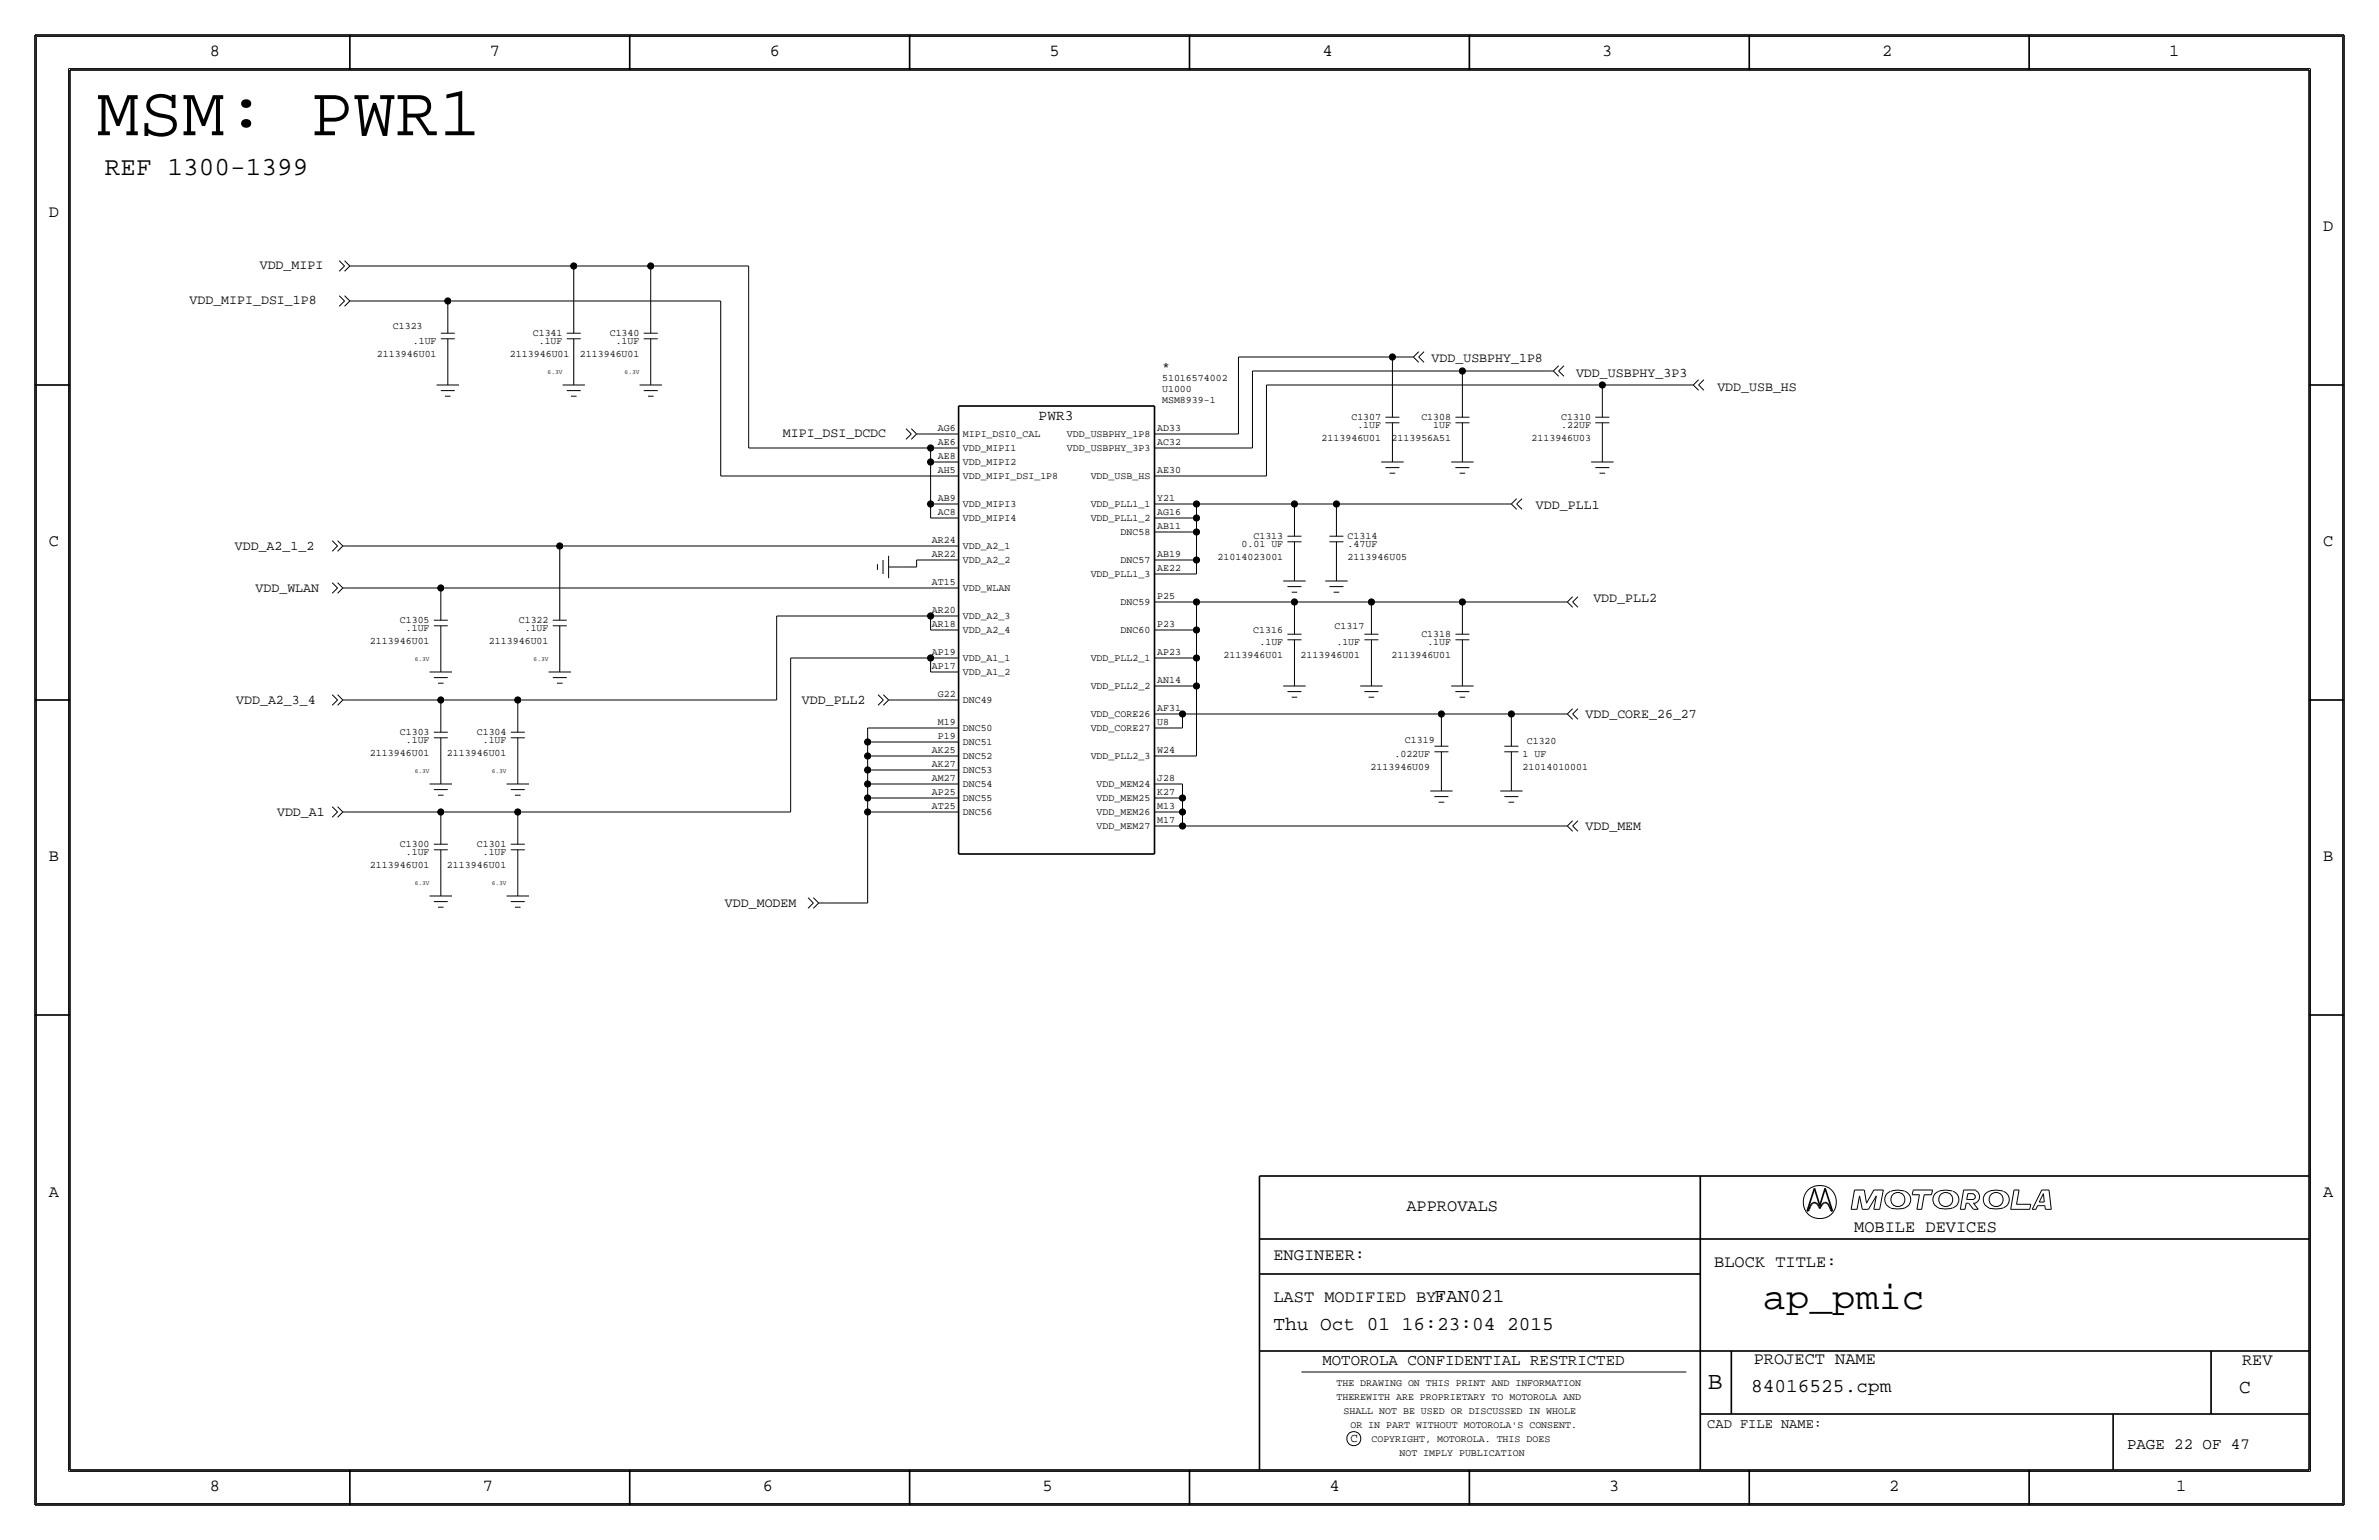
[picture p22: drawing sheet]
<svg xmlns="http://www.w3.org/2000/svg" width="432mm" height="279mm" viewBox="0 0 432 279" stroke-linecap="round" stroke-linejoin="round" font-family="sans-serif">
<defs><g id="words">
<text font-size="12.9" x="17.5" y="24.5">MSM: PWR1</text>
<text font-size="7" x="320" y="237.5">ap_pmic</text>
<text font-size="4.7" x="19" y="31.8">REF 1300-1399</text>
<text font-size="4.5" x="310" y="252.1">B</text>
<g font-size="3.5">
<text x="260.3" y="236.2">FAN021</text>
<text x="231.1" y="241.3">Thu Oct 01 16:23:04 2015</text>
<text x="317.9" y="252.6">84016525.cpm</text>
<text x="406.4" y="252.7">C</text>
</g>
<g font-size="3.1">
<text x="38.1" y="10.2">8</text>
<text x="88.9" y="10.2">7</text>
<text x="139.7" y="10.2">6</text>
<text x="190.5" y="10.2">5</text>
<text x="240" y="10.2">4</text>
<text x="290.8" y="10.2">3</text>
<text x="341.6" y="10.2">2</text>
<text x="393.7" y="10.2">1</text>
<text x="8.9" y="39.4">D</text>
<text x="421.6" y="41.9">D</text>
<text x="8.9" y="99.1">C</text>
<text x="421.6" y="99.1">C</text>
<text x="8.9" y="156.2">B</text>
<text x="421.6" y="156.2">B</text>
<text x="8.9" y="217.2">A</text>
<text x="255.3" y="219.7">APPROVALS</text>
<text x="421.6" y="217.2">A</text>
<text x="336.5" y="223.5">MOBILE DEVICES</text>
<text x="231.1" y="228.6">ENGINEER:</text>
<text x="311.2" y="229.9">BLOCK TITLE:</text>
<text x="231.1" y="236.2">LAST MODIFIED BY:</text>
<text x="318.3" y="247.5">PROJECT NAME</text>
<text x="407" y="247.6">REV</text>
<text x="38.1" y="270.5">8</text>
<text x="87.6" y="270.5">7</text>
<text x="138.4" y="270.5">6</text>
<text x="189.2" y="270.5">5</text>
<text x="241.3" y="270.5">4</text>
<text x="292.1" y="270.5">3</text>
<text x="342.9" y="270.5">2</text>
<text x="395" y="270.5">1</text>
</g>
<g font-size="2.9">
<text x="240" y="247.6">MOTOROLA CONFIDENTIAL RESTRICTED</text>
<text x="386.1" y="262.9">PAGE 22 OF 47</text>
</g>
<text font-size="2.6" x="188.5" y="76.2">PWR3</text>
<text font-size="2.5" x="309.9" y="259.1">CAD FILE NAME:</text>
<g font-size="2.4">
<text x="47.1" y="48.8">VDD_MIPI</text>
<text x="34.4" y="55.1">VDD_MIPI_DSI_1P8</text>
<text x="259.8" y="65.7">VDD_USBPHY_1P8</text>
<text x="210.9" y="67.3">*</text>
<text x="286.1" y="68.4">VDD_USBPHY_3P3</text>
<text x="311.7" y="70.9">VDD_USB_HS</text>
<text x="142.1" y="79.3">MIPI_DSI_DCDC</text>
<text x="278.8" y="92.4">VDD_PLL1</text>
<text x="42.6" y="99.7">VDD_A2_1_2</text>
<text x="46.4" y="107.5">VDD_WLAN</text>
<text x="289.2" y="109.3">VDD_PLL2</text>
<text x="42.9" y="127.7">VDD_A2_3_4</text>
<text x="145.5" y="127.8">VDD_PLL2</text>
<text x="287.8" y="130.3">VDD_CORE_26_27</text>
<text x="50.3" y="148.1">VDD_A1</text>
<text x="287.8" y="150.6">VDD_MEM</text>
<text x="131.6" y="164.6">VDD_MODEM</text>
</g>
<text font-size="2.3" x="245.1" y="261.6">C</text>
<g font-size="1.8">
<text x="71.3" y="59.7">C1323</text>
<text x="68.4" y="64.8">2113946U01</text>
<text x="74.9" y="62.5">.1UF</text>
<text x="92.6" y="64.8">2113946U01</text>
<text x="96.7" y="60.9">C1341</text>
<text x="97.8" y="62.5">.1UF</text>
<text x="105.3" y="64.8">2113946U01</text>
<text x="110.7" y="60.9">C1340</text>
<text x="111.7" y="62.5">.1UF</text>
<text x="210.9" y="69.1">51016574002</text>
<text x="210.9" y="71.1">U1000</text>
<text x="210.9" y="73.2">MSM8939-1</text>
<text x="245.3" y="76.2">C1307</text>
<text x="246.4" y="77.7">.1UF</text>
<text x="258" y="76.2">C1308</text>
<text x="260.2" y="77.7">1UF</text>
<text x="283.4" y="76.2">C1310</text>
<text x="283.4" y="77.7">.22UF</text>
<text x="170.2" y="83.3">AE8</text>
<text x="170.2" y="80.8">AE6</text>
<text x="170.2" y="78.2">AG6</text>
<text x="174.8" y="81.9">VDD_MIPI1</text>
<text x="174.8" y="79.3">MIPI_DSI0_CAL</text>
<text x="193.6" y="79.3">VDD_USBPHY_1P8</text>
<text x="193.6" y="81.9">VDD_USBPHY_3P3</text>
<text x="210.1" y="80.8">AC32</text>
<text x="210.1" y="78.2">AD33</text>
<text x="239.9" y="80">2113946U01</text>
<text x="252.6" y="80">2113956A51</text>
<text x="278" y="80">2113946U03</text>
<text x="170.2" y="85.9">AH5</text>
<text x="174.8" y="87">VDD_MIPI_DSI_1P8</text>
<text x="174.8" y="84.4">VDD_MIPI2</text>
<text x="198" y="87">VDD_USB_HS</text>
<text x="210.1" y="85.9">AE30</text>
<text x="170.2" y="93.5">AC8</text>
<text x="170.2" y="90.9">AB9</text>
<text x="174.8" y="94.6">VDD_MIPI4</text>
<text x="174.8" y="92">VDD_MIPI3</text>
<text x="198" y="92">VDD_PLL1_1</text>
<text x="198" y="94.6">VDD_PLL1_2</text>
<text x="210.1" y="93.5">AG16</text>
<text x="210.1" y="90.9">Y21</text>
<text x="169.2" y="101.1">AR22</text>
<text x="169.2" y="98.5">AR24</text>
<text x="174.8" y="99.7">VDD_A2_1</text>
<text x="203.4" y="97.1">DNC58</text>
<text x="210.1" y="96">AB11</text>
<text x="210.1" y="101.1">AB19</text>
<text x="221" y="101.6">21014023001</text>
<text x="225.3" y="99.3">0.01 UF</text>
<text x="227.5" y="97.8">C1313</text>
<text x="244.6" y="97.8">C1314</text>
<text x="244.6" y="99.3">.47UF</text>
<text x="244.6" y="101.6">2113946U05</text>
<text x="169.2" y="106.2">AT15</text>
<text x="174.8" y="107.3">VDD_WLAN</text>
<text x="174.8" y="102.2">VDD_A2_2</text>
<text x="198" y="104.7">VDD_PLL1_3</text>
<text x="203.4" y="102.2">DNC57</text>
<text x="210.1" y="103.6">AE22</text>
<text x="72.6" y="113">C1305</text>
<text x="94.2" y="113">C1322</text>
<text x="169.2" y="113.8">AR18</text>
<text x="169.2" y="111.2">AR20</text>
<text x="174.8" y="112.4">VDD_A2_3</text>
<text x="203.4" y="109.8">DNC59</text>
<text x="210.1" y="113.8">P23</text>
<text x="210.1" y="108.7">P25</text>
<text x="67.2" y="116.8">2113946U01</text>
<text x="73.6" y="114.6">.1UF</text>
<text x="88.7" y="116.8">2113946U01</text>
<text x="95.2" y="114.6">.1UF</text>
<text x="169.2" y="118.9">AP19</text>
<text x="174.8" y="120">VDD_A1_1</text>
<text x="174.8" y="114.9">VDD_A2_4</text>
<text x="198" y="120">VDD_PLL2_1</text>
<text x="203.4" y="114.9">DNC60</text>
<text x="210.1" y="118.9">AP23</text>
<text x="222.1" y="119.4">2113946U01</text>
<text x="227.5" y="114.9">C1316</text>
<text x="228.6" y="117.1">.1UF</text>
<text x="236.1" y="119.4">2113946U01</text>
<text x="242.2" y="114.1">C1317</text>
<text x="242.6" y="117.1">.1UF</text>
<text x="252.6" y="119.4">2113946U01</text>
<text x="258" y="115.6">C1318</text>
<text x="259.1" y="117.1">.1UF</text>
<text x="169.2" y="121.4">AP17</text>
<text x="174.8" y="122.5">VDD_A1_2</text>
<text x="198" y="125.1">VDD_PLL2_2</text>
<text x="210.1" y="124">AN14</text>
<text x="170.2" y="131.6">M19</text>
<text x="170.2" y="126.5">G22</text>
<text x="174.8" y="127.6">DNC49</text>
<text x="198" y="130.1">VDD_CORE26</text>
<text x="210.1" y="131.6">U8</text>
<text x="210.1" y="129">AF31</text>
<text x="67.2" y="137.2">2113946U01</text>
<text x="72.6" y="133.3">C1303</text>
<text x="73.6" y="134.9">.1UF</text>
<text x="81.1" y="137.2">2113946U01</text>
<text x="86.5" y="133.4">C1304</text>
<text x="87.6" y="134.9">.1UF</text>
<text x="169.2" y="136.6">AK25</text>
<text x="170.2" y="134.1">P19</text>
<text x="174.8" y="137.8">DNC52</text>
<text x="174.8" y="135.2">DNC51</text>
<text x="174.8" y="132.7">DNC50</text>
<text x="198" y="137.8">VDD_PLL2_3</text>
<text x="198" y="132.7">VDD_CORE27</text>
<text x="210.1" y="136.7">W24</text>
<text x="253.1" y="137.4">.022UF</text>
<text x="255" y="134.8">C1319</text>
<text x="276.4" y="137.4">1 UF</text>
<text x="277.1" y="135">C1320</text>
<text x="169.2" y="141.7">AM27</text>
<text x="169.2" y="139.2">AK27</text>
<text x="174.8" y="140.3">DNC53</text>
<text x="174.8" y="142.8">DNC54</text>
<text x="199" y="142.8">VDD_MEM24</text>
<text x="210.1" y="141.7">J28</text>
<text x="248.8" y="139.7">2113946U09</text>
<text x="276.4" y="139.7">21014010001</text>
<text x="169.2" y="146.8">AT25</text>
<text x="169.2" y="144.3">AP25</text>
<text x="174.8" y="147.9">DNC56</text>
<text x="174.8" y="145.4">DNC55</text>
<text x="199" y="147.9">VDD_MEM26</text>
<text x="199" y="145.4">VDD_MEM25</text>
<text x="210.1" y="149.4">M17</text>
<text x="210.1" y="146.8">M13</text>
<text x="210.1" y="144.3">K27</text>
<text x="72.6" y="153.7">C1300</text>
<text x="73.6" y="155.2">.1UF</text>
<text x="86.5" y="153.7">C1301</text>
<text x="87.6" y="155.2">.1UF</text>
<text x="199" y="150.5">VDD_MEM27</text>
<text x="67.2" y="157.5">2113946U01</text>
<text x="81.1" y="157.5">2113946U01</text>
<text x="242.6" y="251.5">THE DRAWING ON THIS PRINT AND INFORMATION</text>
<text x="242.6" y="254">THEREWITH ARE PROPRIETARY TO MOTOROLA AND</text>
<text x="243.8" y="256.5">SHALL NOT BE USED OR DISCUSSED IN WHOLE</text>
<text x="245.1" y="259.1">OR IN PART WITHOUT MOTOROLA'S CONSENT.</text>
<text x="248.9" y="261.6">COPYRIGHT, MOTOROLA. THIS DOES</text>
<text x="254" y="264.2">NOT IMPLY PUBLICATION</text>
</g>
<g font-size="1.1">
<text x="99.4" y="67.8">6.3V</text>
<text x="113.4" y="67.8">6.3V</text>
<text x="75.3" y="119.9">6.3V</text>
<text x="96.9" y="119.9">6.3V</text>
<text x="75.3" y="140.2">6.3V</text>
<text x="89.2" y="140.2">6.3V</text>
<text x="75.3" y="160.5">6.3V</text>
<text x="89.2" y="160.5">6.3V</text>
</g>
</g></defs>
<g fill="none" stroke="#000" stroke-width=".18">
<path d="M6.6 6.6h418.6zM6.6 6.6v266.2zM12.4 12.4v254.6zM12.4 12.4h407zM419.4 12.4v254.6zM425.2 6.6v266.2zM61.6 53.6l.9 1zM61.6 47.3l.9 1zM62.5 54.6l-.9 1zM62.5 53.6l1 1zM62.5 48.3l-.9 .9zM62.5 47.3l1 1z"/>
<path d="M63.5 54.6l-1 1zM63.5 54.6h1.3zM63.5 48.3l-1 .9zM63.5 48.3h1.3zM64.8 48.3h39.3zM64.8 54.6h16.5zM81.3 54.6h49.5zM81.3 54.6v1.3zM81.3 55.9v4.6zM104.1 48.3h14zM104.1 48.3v7.6zM104.1 55.9v4.6z"/>
<path d="M118.1 48.3h17.8zM118.1 48.3v7.6zM118.1 55.9v4.6zM130.8 54.6v31.8zM135.9 48.3v33zM79.2 69.8h4.1zM80 61.5h2.5zM80 70.9h2.5zM80 60.5h2.6zM80.8 71.9h1zM81.3 66v1.3zM81.3 61.5v4.5z"/>
<path d="M81.3 67.3v2.5zM102.1 69.8h4.1zM102.9 61.5h2.5zM102.9 70.9h2.5zM102.9 60.5h2.5zM103.6 71.9h1zM104.1 66v1.3zM104.1 61.5v4.5zM104.1 67.3v2.5zM116.1 69.8h4zM116.8 61.5h2.6zM116.8 70.9h2.6z"/>
<path d="M116.8 60.5h2.6zM117.6 71.9h1zM118.1 66v1.3zM118.1 61.5v4.5zM118.1 67.3v2.5zM164.4 77.8l1 .9zM165.4 78.7l-1 1zM165.4 77.8l1 .9zM166.4 78.7l-1 1zM166.4 78.7h1.2zM167.6 78.7h3.8zM171.4 78.7h2.6z"/>
<path d="M209.6 78.7h2.5zM212.1 78.7h12.7zM224.8 64.8v13.9zM224.8 64.8h27.9zM227.3 67.3v14zM227.3 67.3h38.1zM229.9 69.8v16.6zM229.9 69.8h60.9zM251.5 75.7h2.5zM251.5 76.7h2.5zM252.7 64.8h2.6zM252.7 64.8v6.3z"/>
<path d="M252.7 76.7v4.6zM252.7 71.1v4.6zM255.3 64.8h1.2zM256.5 64.8l1 .9zM257.5 64.8l1 .9zM257.5 63.8l-1 1zM258.5 63.8l-1 1zM264.2 75.7h2.5zM264.2 76.7h2.5zM265.4 67.3h15.3zM265.4 67.3v3.8zM265.4 76.7v4.6z"/>
<path d="M265.4 71.1v4.6zM280.7 67.3h1.2zM281.9 67.3l1-1zM281.9 67.3l1 1zM282.9 67.3l1 1zM282.9 67.3l1-1zM289.6 75.7h2.5zM289.6 76.7h2.5zM290.8 69.8h15.3zM290.8 69.8v1.3zM290.8 76.7v4.6zM290.8 71.1v4.6z"/>
<path d="M306.1 69.8h1.2zM307.3 69.8l1 1zM308.3 69.8l1 1zM308.3 68.9l-1 .9zM309.3 68.9l-1 .9zM60.3 98.1l1 1zM61.3 98.1l.9 1zM62.2 99.1l-.9 .9zM62.2 99.1h1.3zM63.5 99.1h38.1zM101.6 99.1h69.8zM101.6 99.1v8.8z"/>
<path d="M130.8 86.4h40.6zM135.9 81.3h33zM168.9 81.3h2.5zM168.9 81.3v2.5zM168.9 83.8h2.5zM168.9 83.8v7.6zM168.9 91.4v2.6zM168.9 91.4h2.5zM168.9 94h2.5zM171.4 99.1h2.6zM171.4 81.3h2.6zM171.4 83.8h2.6z"/>
<path d="M171.4 94h2.6zM171.4 91.4h2.6zM171.4 86.4h2.6zM209.6 86.4h2.5zM209.6 96.5h2.5zM209.6 94h2.5zM209.6 91.4h2.5zM209.6 81.3h2.5zM212.1 94h5.1zM212.1 86.4h17.8zM212.1 81.3h15.2zM212.1 91.4h5.1z"/>
<path d="M212.1 96.5h5.1zM217.2 91.4h17.7zM217.2 91.4v2.6zM217.2 94v2.5zM217.2 96.5v5.1zM233.7 98.3h2.5zM233.7 97.3h2.5zM234.9 91.4h7.7zM234.9 91.4v1.3zM234.9 98.3v4.6zM234.9 92.7v4.6zM241.3 98.3h2.5z"/>
<path d="M241.3 97.3h2.5zM242.6 91.4h30.4zM242.6 91.4v1.3zM242.6 98.3v4.6zM242.6 92.7v4.6zM250.7 83.8h4.1zM251.5 84.8h2.5zM252.2 85.9h1zM252.7 81.3v2.5zM263.4 83.8h4.1zM264.2 84.8h2.5zM264.9 85.9h1z"/>
<path d="M265.4 81.3v2.5zM273 91.4h1.3zM274.3 91.4l1 1zM274.3 91.4l1-.9zM275.3 91.4l1 1zM275.3 91.4l1-.9zM288.8 83.8h4.1zM289.6 84.8h2.5zM290.3 85.9h1zM290.8 81.3v2.5zM60.3 105.7l1 1zM60.3 100l1-.9z"/>
<path d="M61.3 106.7l-1 .9zM61.3 105.7l.9 1zM62.2 106.7l-.9 .9zM62.2 106.7h1.3zM63.5 106.7h16.5zM78.7 113.5h2.6zM78.7 112.5h2.6zM80 106.7h91.4zM80 118.1v1.3zM80 106.7v1.2zM80 113.5v4.6zM80 107.9v4.6z"/>
<path d="M80 119.4v2.5zM100.3 112.5h2.6zM100.3 113.5h2.6zM101.6 118.1v1.3zM101.6 119.4v2.5zM101.6 113.5v4.6zM101.6 107.9v4.6zM141 111.8h27.9zM141 111.8v15.2zM143.5 119.4v27.9zM143.5 119.4h25.4zM159.3 102.4v1z"/>
<path d="M160.3 101.6v2.5zM161.3 102.9h2.5zM161.3 100.8v4.1zM163.8 102.9h2.6zM166.4 101.6h5zM166.4 101.6v1.3zM168.9 111.8v2.5zM168.9 111.8h2.5zM168.9 114.3h2.5zM168.9 119.4v2.5zM168.9 119.4h2.5zM171.4 101.6h2.6z"/>
<path d="M171.4 106.7h2.6zM171.4 111.8h2.6zM171.4 114.3h2.6zM171.4 119.4h2.6zM209.6 101.6h2.5zM209.6 114.3h2.5zM209.6 109.2h2.5zM209.6 104.1h2.5zM209.6 119.4h2.5zM212.1 109.2h5.1zM212.1 114.3h5.1zM212.1 119.4h5.1z"/>
<path d="M212.1 101.6h5.1zM212.1 104.1h5.1zM217.2 101.6v2.5zM217.2 109.2h17.7zM217.2 109.2v5.1zM217.2 114.3v5.1zM217.2 119.4v5.1zM232.9 105.4h4.1zM233.7 106.4h2.5zM233.7 116.1h2.5zM233.7 115.1h2.5zM234.4 107.4h1.1z"/>
<path d="M234.9 109.2h14zM234.9 109.2v1.3zM234.9 102.9v2.5zM234.9 116.1v4.6zM234.9 110.5v4.6zM240.5 105.4h4.1zM241.3 106.4h2.5zM242.1 107.4h1zM242.6 102.9v2.5zM247.6 115.1h2.6zM247.7 116.1h2.5zM248.9 109.2v1.3z"/>
<path d="M248.9 116.1v4.6zM248.9 110.5v4.6zM248.9 109.2h16.5zM264.2 115.1h2.5zM264.2 116.1h2.5zM265.4 109.2h17.8zM265.4 109.2v1.3zM265.4 116.1v4.6zM265.4 110.5v4.6zM283.2 109.2h1.3zM284.5 109.2l.9-.9zM284.5 109.2l.9 1z"/>
<path d="M285.4 109.2l1 1zM285.4 109.2l1-.9zM60.3 126l1 1zM60.3 128l1-1zM61.3 126l.9 1zM62.2 127l-.9 1zM62.2 127h1.3zM63.5 127h16.5zM78 121.9h4zM78.7 122.9h2.6zM78.7 133.9h2.6zM78.7 132.8h2.6z"/>
<path d="M79.5 124h1zM80 127h14zM80 138.4v1.3zM80 127v1.3zM80 133.9v4.5zM80 128.3v4.5zM80 139.7v2.5zM92.7 132.8h2.5zM92.7 133.9h2.5zM94 138.4v1.3zM94 127v1.3zM94 139.7v2.5z"/>
<path d="M94 133.9v4.5zM94 128.3v4.5zM94 127h47zM99.6 121.9h4zM100.3 122.9h2.6zM101.1 124h1zM157.5 139.7v2.5zM157.5 137.2v2.5zM157.5 134.6v2.6zM157.5 132.1v2.5zM157.5 139.7h13.9zM157.5 137.2h13.9z"/>
<path d="M157.5 134.6h13.9zM157.5 132.1h13.9zM159.4 126l.9 1zM160.3 127l-.9 1zM160.3 126l1 1zM161.3 127l-1 1zM161.3 127h1.3zM162.6 127h8.8zM168.9 121.9h2.5zM171.4 127h2.6zM171.4 121.9h2.6zM171.4 134.6h2.6z"/>
<path d="M171.4 132.1h2.6zM171.4 137.2h2.6zM171.4 139.7h2.6zM209.6 124.5h2.5zM209.6 129.5h2.5zM209.6 137.2h2.5zM209.6 132.1h2.5zM212.1 124.5h5.1zM212.1 132.1h2.5zM212.1 137.2h5.1zM212.1 129.5h2.5zM214.6 129.5h47z"/>
<path d="M214.6 129.5v2.6zM217.2 124.5v12.7zM232.9 124.5h4.1zM233.7 125.5h2.5zM234.4 126.5h1.1zM234.9 120.7v1.2zM234.9 121.9v2.6zM246.9 124.5h4.1zM247.7 125.5h2.5zM248.4 126.5h1zM248.9 120.7v1.2zM248.9 121.9v2.6z"/>
<path d="M260.3 135.4h2.6zM260.4 136.4h2.5zM261.6 129.5h12.7zM261.6 129.5v1.3zM261.6 136.4v4.6zM261.6 130.8v4.6zM263.4 124.5h4.1zM264.2 125.5h2.5zM264.9 126.5h1zM265.4 120.7v1.2zM265.4 121.9v2.6zM273 136.4h2.6z"/>
<path d="M273.1 135.4h2.5zM274.3 129.5h8.9zM274.3 129.5v1.3zM274.3 136.4v4.6zM274.3 130.8v4.6zM283.2 129.5h1.3zM284.5 129.5l.9 1zM285.4 129.5l1 1zM285.4 128.6l-.9 .9zM286.4 128.6l-1 .9zM60.3 146.4l1 .9zM61.3 147.3l-1 1z"/>
<path d="M61.3 146.4l.9 .9zM62.2 147.3l-.9 1zM62.2 147.3h1.3zM63.5 147.3h16.5zM78 142.2h4zM78.7 154.2h2.6zM78.7 143.3h2.6zM78.7 153.2h2.6zM79.5 144.3h1zM80 147.3h14zM80 158.8v1.2zM80 147.3v1.3z"/>
<path d="M80 154.2v4.6zM80 148.6v4.6zM91.9 142.2h4.1zM92.7 153.2h2.5zM92.7 154.2h2.5zM92.7 143.3h2.5zM93.5 144.3h1zM94 158.8v1.2zM94 147.3h49.5zM94 147.3v1.3zM94 154.2v4.6zM94 148.6v4.6z"/>
<path d="M157.5 147.3v16.5zM157.5 144.8v2.5zM157.5 142.2v2.6zM157.5 147.3h13.9zM157.5 144.8h13.9zM157.5 142.2h13.9zM171.4 142.2h2.6zM171.4 147.3h2.6zM171.4 144.8h2.6zM209.6 142.2h2.5zM209.6 144.8h2.5zM209.6 147.3h2.5z"/>
<path d="M209.6 149.9h2.5zM212.1 149.9h2.5zM212.1 147.3h2.5zM212.1 144.8h2.5zM212.1 142.2h2.5zM214.6 149.9h68.6zM214.6 147.3v2.6zM214.6 144.8v2.5zM214.6 142.2v2.6zM259.6 143.5h4.1zM260.4 144.5h2.5zM261.1 145.5h1z"/>
<path d="M261.6 141v2.5zM272.3 143.5h4.1zM273.1 144.5h2.5zM273.8 145.5h1zM274.3 141v2.5zM283.2 149.9h1.3zM284.5 149.9l.9-1zM284.5 149.9l.9 .9zM285.4 149.9l1 .9zM285.4 149.9l1-1zM78 162.6h4zM78.7 163.6h2.6z"/>
<path d="M79.5 164.6h1zM80 160v2.6zM91.9 162.6h4.1zM92.7 163.6h2.5zM93.5 164.6h1zM94 160v2.6zM146.7 162.9l.9 .9zM147.6 163.8l-.9 1zM147.6 162.9l1 .9zM148.6 163.8l-1 1zM148.6 163.8h1.3zM149.9 163.8h7.6z"/>
<path d="M336 219.4h1.1zM336.6 215.9h1.8zM336.6 215.9l-.6 3.5zM337.5 217l-.4 2.4zM337.5 217l.5 2.4zM338 219.4h1.1zM338.4 215.9l.4 2.4zM340.1 219.4h1.1zM340.1 215.9h1.7zM340.1 215.9l-1.3 2.4zM340.6 217l-1.5 2.4zM340.6 217l-.5 2.4z"/>
<path d="M341.8 215.9l-.6 3.5zM343.1 216.2a1.6 1.6 0 0 0-1 1.5 1.6 1.6 0 0 0 1.1 1.5M345.7 216.1h-.2a4 4 0 0 0-2.3 .1M345.7 216.2a1.59 1.59 0 0 1 1.1 1.5 1.59 1.59 0 0 1-1.1 1.5 5.1 5.1 0 0 1-2.5 0M347.1 216.8h1.3zM347.3 215.9l-.2 .9zM347.3 215.9h3.5zM347.9 219.4h.9zM348.4 216.8l-.5 2.6zM349.2 216.8l-.4 2.6zM349.2 216.8h1.4zM350.8 215.9l-.2 .9z"/>
<path d="M354.4 216.1a3.1 3.1 0 0 0-3.3 .7 1.62 1.62 0 0 0 .8 2.4M354.4 219.2a5.1 5.1 0 0 1-2.5 0M354.5 216.2a1.59 1.59 0 0 1 1 1.5 1.59 1.59 0 0 1-1 1.5M355.8 219.4h.9zM356.4 215.9l-.6 3.5zM356.4 215.9h2.2zM356.9 218.3l-.2 1.1zM356.9 218.3h.4zM357 217.6h1.2zM357.2 216.6l-.2 1zM357.2 216.6h1zM357.3 218.3l.9 1.1z"/>
<path d="M358.1 216.7a.5 .5 0 0 1 .4 .4 .5 .5 0 0 1-.4 .5M358.2 219.4h.9zM358.2 218.3l.9 1.1zM358.2 218.3h.4zM358.5 216a1.24 1.24 0 0 1 .8 1.1 1.24 1.24 0 0 1-.8 1.2M363.5 216.1a3.1 3.1 0 0 0-3.3 .7 1.62 1.62 0 0 0 .8 2.4M363.6 219.2a5.1 5.1 0 0 1-2.6 0M363.6 216.2a1.59 1.59 0 0 1 1.1 1.5 1.59 1.59 0 0 1-1.1 1.5M364.9 219.4h3.5zM365.6 215.9l-.7 3.5zM365.6 215.9h.9zM366 218.5h2.6z"/>
<path d="M366.5 215.9l-.5 2.6zM368.6 218.5l-.2 .9zM368.9 219.4h.6zM369.8 218.7h1.3zM369.8 218.7l-.3 .7zM370.1 218.1h.9zM370.6 215.9l-1.7 3.5zM370.6 215.9h1.3zM370.9 216.6l-.8 1.5zM370.9 216.6l.1 1.5zM371.1 218.7l.1 .7zM371.2 219.4h1.1z"/>
<path d="M371.9 215.9l.4 3.5zM236.2 248.9h69.9zM6.6 272.8h418.6zM12.4 267h407z"/>
<circle cx="330.3" cy="218.1" r="3"/>
<circle cx="344.5" cy="217.6" r="1.28"/>
<circle cx="353.2" cy="217.6" r="1.28"/>
<circle cx="362.3" cy="217.6" r="1.28"/>
<circle cx="245.7" cy="261" r="1.28"/>
</g>
<g fill="#000" stroke="#000" stroke-width=".18">
<circle cx="81.3" cy="54.6" r=".56"/>
<circle cx="104.1" cy="48.3" r=".56"/>
<circle cx="118.1" cy="48.3" r=".56"/>
<circle cx="252.7" cy="64.8" r=".56"/>
<circle cx="265.4" cy="67.3" r=".56"/>
<circle cx="290.8" cy="69.8" r=".56"/>
<circle cx="101.6" cy="99.1" r=".56"/>
<circle cx="168.9" cy="83.8" r=".56"/>
<circle cx="168.9" cy="91.4" r=".56"/>
<circle cx="168.9" cy="81.3" r=".56"/>
<circle cx="217.2" cy="96.5" r=".56"/>
<circle cx="217.2" cy="91.4" r=".56"/>
<circle cx="217.2" cy="94" r=".56"/>
<circle cx="234.9" cy="91.4" r=".56"/>
<circle cx="242.6" cy="91.4" r=".56"/>
<circle cx="80" cy="106.7" r=".56"/>
<circle cx="168.9" cy="119.4" r=".56"/>
<circle cx="168.9" cy="111.8" r=".56"/>
<circle cx="217.2" cy="114.3" r=".56"/>
<circle cx="217.2" cy="109.2" r=".56"/>
<circle cx="217.2" cy="101.6" r=".56"/>
<circle cx="217.2" cy="119.4" r=".56"/>
<circle cx="234.9" cy="109.2" r=".56"/>
<circle cx="248.9" cy="109.2" r=".56"/>
<circle cx="265.4" cy="109.2" r=".56"/>
<circle cx="80" cy="127" r=".56"/>
<circle cx="94" cy="127" r=".56"/>
<circle cx="157.5" cy="139.7" r=".56"/>
<circle cx="157.5" cy="137.2" r=".56"/>
<circle cx="157.5" cy="134.6" r=".56"/>
<circle cx="214.6" cy="129.5" r=".56"/>
<circle cx="217.2" cy="124.5" r=".56"/>
<circle cx="261.6" cy="129.5" r=".56"/>
<circle cx="274.3" cy="129.5" r=".56"/>
<circle cx="80" cy="147.3" r=".56"/>
<circle cx="94" cy="147.3" r=".56"/>
<circle cx="157.5" cy="144.8" r=".56"/>
<circle cx="157.5" cy="142.2" r=".56"/>
<circle cx="157.5" cy="147.3" r=".56"/>
<circle cx="214.6" cy="144.8" r=".56"/>
<circle cx="214.6" cy="149.9" r=".56"/>
<circle cx="214.6" cy="147.3" r=".56"/>
</g>
<g fill="none" stroke="#000" stroke-width=".3">
<path d="M6.3 6.4v266.7zM6.4 6.4h419zM12.7 12.7h406.4zM12.7 12.7v254zM63.5 6.4v6.3zM114.3 6.4v6.3zM165.1 6.4v6.3zM215.9 6.3v6.4zM266.7 6.4v6.3zM317.5 6.4v6.3zM368.3 6.4v6.3zM419.1 12.7v254z"/>
<path d="M425.4 6.4v266.7zM6.3 69.8h6.4zM174 73.7h35.6zM174 73.7v81.2zM209.5 73.7v81.2zM419.1 69.8h6.3zM6.3 127h6.4zM419.1 127h6.3zM174 154.9h35.6zM6.3 184.1h6.4zM419.1 184.1h6.3zM228.6 213.4v53.3z"/>
<path d="M228.6 213.4h190.5zM308.6 213.4v53.3zM328 219.7h.2zM328.4 219.4l-.2 .3zM328.6 218.8l-.2 .6zM328.8 218.5l-.2 .3zM329 218.3l.2-.1zM329 218.3l-.2 .2zM329.2 218.2h.2zM329.3 215.6l-1.3 4.1zM329.3 215.6l1 3.1zM329.4 218.2l.2 .1z"/>
<path d="M329.6 218.3l.3 .2zM329.9 218.5l.2 .3zM330.1 218.8l.2 .5zM330.5 218.8l-.2 .5zM330.8 218.5l-.3 .3zM331 218.3l-.2 .2zM331 218.3l.2-.1zM331.2 218.2h.2zM331.3 215.6l1.3 4.1zM331.3 215.6l-1 3.1zM331.4 218.2l.2 .1zM331.6 218.3l.2 .2z"/>
<path d="M331.8 218.5l.2 .3zM332 218.8l.3 .6zM332.3 219.4l.1 .3zM332.4 219.7h.2zM228.6 231.1h80zM228.6 224.8h190.5zM228.6 245.1h190.5zM308.6 256.5h110.5zM314.2 245.1v11.4zM383.5 256.5v10.2zM401.3 245.1v11.4zM6.4 273h419z"/>
<path d="M12.7 266.7h406.4zM63.5 266.7v6.4zM114.3 266.7v6.4zM165.1 266.7v6.4zM215.9 266.7v6.3zM266.7 266.7v6.4zM317.5 266.7v6.4zM368.3 266.7v6.4z"/>
</g>
<use href="#words"/>
</svg>
